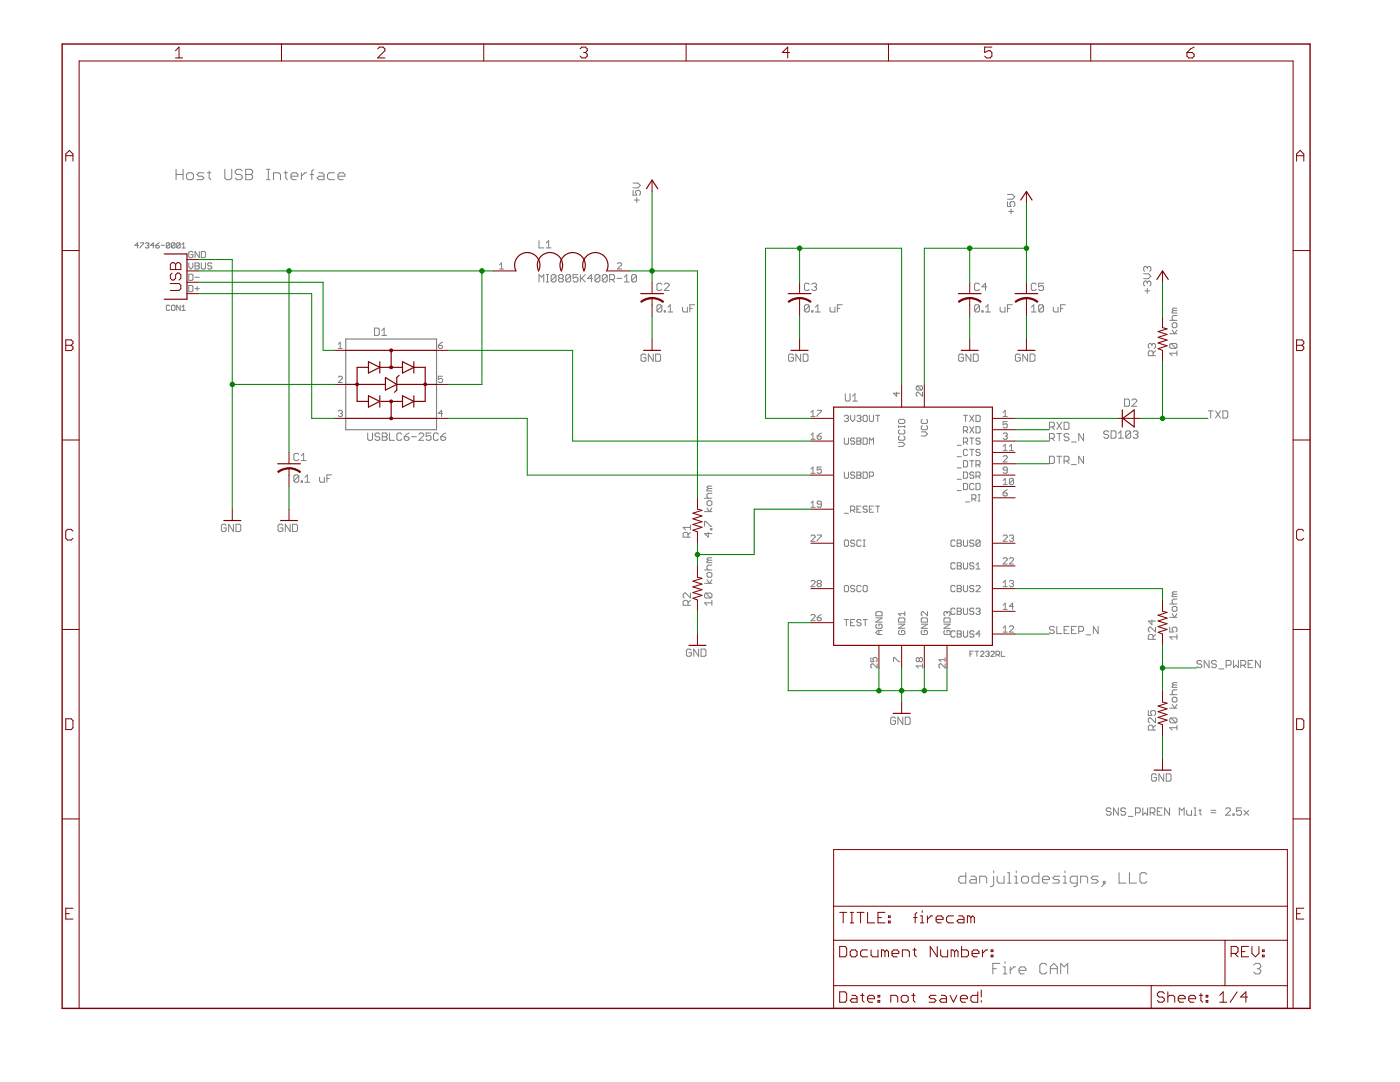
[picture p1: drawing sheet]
<svg xmlns="http://www.w3.org/2000/svg" width="279mm" height="216mm" viewBox="0 0 279 216" stroke-linecap="round" stroke-linejoin="round" font-family="sans-serif">
<g fill="none" stroke="#808080" stroke-width=".2">
<path d="M35.1 33.8v2.1M35.1 34.8h1.4M36.5 33.8v2.1M37.2 34.8l.4-.3h.7l.3 .3v.7l-.3 .4h-.7l-.4-.4zM40.7 34.5h-1.1l-.3 .3 .3 .4h.7l.4 .3-.4 .4h-1M41.4 34.5h.7M41.7 34.1v1.4l.4 .4M44.9 33.8v1.7l.3 .4h.7l.3-.4v-1.7M48.3 34.1l-.3-.3h-.7l-.4 .3v.4l.4 .3h.7l.3 .4v.3l-.3 .4h-.7l-.4-.4M49 34.8h1.1M49 33.8h1.1l.3 .3v.4l-.3 .3 .3 .4v.3l-.3 .4h-1.1zM53.2 35.9h.7"/>
<path d="M53.2 33.8h.7M53.6 33.8v2.1M54.6 35.9v-1.4h1l.4 .3v1.1M56.7 34.5h.7M57 34.1v1.4l.4 .4M58.1 35.2h1.4v-.4l-.4-.3h-.7l-.3 .3v.7l.3 .4h.7M60.2 34.5v1.4M61.2 34.5h-.3l-.7 .7M61.9 34.8h.7M62.6 33.8l-.4 .3v1.8M63.6 34.5h.7l.4 .3v1.1h-1.1l-.3-.4 .3-.3h1.1M66.8 34.5h-1.1l-.3 .3v.7l.3 .4h1.1"/>
<path d="M67.5 35.2h1.3v-.4l-.3-.3h-.7l-.3 .3v.7l.3 .4h.7M126.3 38v.9h.8l-.3-.4v-.3l.3-.2h.5l.2 .2v.5l-.2 .2M126.3 36.5h1l.5 .5-.5 .5h-1M126.6 39.9h1M127.1 39.4v1M201.1 38.8h.9l.5 .5-.5 .5h-.9M27.6 49h-.7l.6-.5v1M28 48.5h.7l-.7 1M29 48.6l.2-.1h.3l.2 .1-.2 .4M29.4 49h.1M29.5 49l.2 .1-.2 .4h-.3l-.2-.2M30.8 49h-.7l.5-.5v1"/>
<path d="M31.1 49h.5l.2 .3-.2 .2h-.3l-.2-.2zM31.8 48.5l-.7 .5M32.2 49h.6M33.9 48.6l-.2-.1h-.3l-.2 .1v.7M33.9 48.6v.7l-.2 .2h-.3l-.2-.2M33.9 48.6l-.7 .7M34.9 48.6l-.1-.1h-.4l-.2 .1v.7M34.9 48.6v.7l-.1 .2h-.4l-.2-.2M34.9 48.6l-.7 .7M36 48.6l-.2-.1h-.4l-.1 .1v.7M36 48.6v.7l-.2 .2h-.4l-.1-.2M36 48.6l-.7 .7"/>
<path d="M36.3 49.5h.7M36.3 48.8l.4-.3v1M37.7 54.7h.6l.2 .2v.9l-.2 .1h-.6zM37.7 52.5v.8l.4 .4 .4-.4v-.8M37.7 57h.6l.2 .2v.8l-.2 .2h-.6zM38.5 50.4l-.2-.2h-.4l-.2 .2v.8l.2 .2h.4l.2-.2v-.4h-.4M38.9 57.6h.9M38.9 55.3h.9M38.9 52.5h.7l.2 .1-.2 .5 .2 .4-.2 .2h-.7zM38.9 53.1h.7M39.3 57.2v.8M39.8 50.2v1.2l-.9-1.2v1.2"/>
<path d="M40.2 52.5v1l.2 .2h.4l.2-.2v-1M40.2 50.2h.6l.2 .2v.8l-.2 .2h-.6zM42.3 52.6l-.2-.1h-.5l-.2 .1 .2 .5h.5l.2 .2-.2 .4h-.5l-.2-.2M99.7 53.7h.8M99.7 52.9l.4-.4v1.2M107.6 48v1.5h.9M107.6 56.3v-1.5l.5 .5 .4-.5v1.5M109 56.3h.5M109 54.8h.5M109 49.5h1M109 48.5l.5-.5v1.5M109.3 54.8v1.5"/>
<path d="M111 55.1l-.3-.3h-.5l-.2 .3v.9M111 55.1v.9l-.3 .3h-.5l-.2-.3M111 55.1l-1 .9M111.7 55.5l-.2 .3v.2l.2 .3h.5l.2-.3v-.2l-.2-.3M111.7 55.5l-.2-.2v-.2l.2-.3h.5l.2 .3v.2l-.2 .2M111.7 55.5h.5M113.9 55.1v.9l-.3 .3h-.4l-.3-.3M113.9 55.1l-.3-.3h-.4l-.3 .3v.9M113.9 55.1l-1 .9M115.3 54.8h-.9v.7l.5-.2h.2l.2 .2v.5l-.2 .3h-.5l-.2-.3M115.8 54.8v1.5M116.1 55.5l.7 .8"/>
<path d="M116.8 54.8l-1 1M118.3 55.5h-1l.7-.7v1.5M119.7 55.1v.9l-.2 .3h-.5l-.3-.3M119.7 55.1l-.2-.3h-.5l-.3 .3v.9M119.7 55.1l-1 .9M121.2 55.1v.9l-.3 .3h-.4l-.3-.3M121.2 55.1l-.3-.3h-.4l-.3 .3v.9M121.2 55.1l-1 .9M121.7 55.8h.7l.2-.3v-.4l-.2-.3h-.7v1.5M122.2 55.8l.4 .5M123.1 55.5h1M123.2 52.6l.2-.1h.4l.3 .1v.3l-.9 .8h.9"/>
<path d="M124.6 56.3h1M124.6 55.3l.5-.5v1.5M127 55.1v.9l-.2 .3h-.5l-.3-.3M127 55.1l-.2-.3h-.5l-.3 .3v.9M127 55.1l-1 .9M132.1 56.7l-.3-.2h-.4l-.3 .2v1l.3 .3h.4l.3-.3M132.6 56.7l.2-.2h.5l.2 .2v.3l-.9 1h.9M161.5 56.7l-.2-.2h-.5l-.3 .2v1l.3 .3h.5l.2-.3M162 56.7l.2-.2h.5l.3 .2v.3l-.3 .2M162.5 57.2h.2M162.7 57.2l.3 .3v.2l-.3 .3h-.5l-.2-.3M195.5 56.7l-.3-.2h-.5l-.2 .2v1l.2 .3h.5l.3-.3"/>
<path d="M196.9 57.2h-.9l.7-.7v1.5M201.1 40.2v1h.7l-.3-.5v-.2l.3-.3h.5l.2 .3v.5l-.2 .2M201.3 42.2h1M201.8 41.7v1M206.8 56.7l-.3-.2h-.4l-.3 .2v1l.3 .3h.4l.3-.3M208.3 56.5h-1v.7l.7-.2 .3 .2v.5l-.3 .3h-.5l-.2-.3M228.2 54.6h1l.5 .5-.5 .5h-1M228.5 58h.9M229 53.4v.3M229 56.3v.3M229 57.6v.9M229 56.3l-.3-.2h-.2l-.3 .2v.5l.3 .3"/>
<path d="M229 53.4l-.3-.2h-.2l-.3 .2v.5l.3 .2M229 56.3l.2-.2h.2l.3 .2v.5l-.3 .3M229 53.4l.2-.2h.2l.3 .2v.5l-.3 .2M33.9 61.1l-.2-.2h-.3l-.2 .2v.7l.2 .1h.3l.2-.1M34.4 60.9h.4l.1 .2v.7l-.1 .1h-.4l-.2-.1v-.7zM36 60.9v1l-.7-1v1M36.3 61.2l.4-.3v1M36.3 61.9h.7M67.5 75.3l.2-.2h.4l.2 .2v.2l-.8 .8h.8M67.5 68.7l.4-.4v1.2M67.5 69.5h.8M74.7 65.5h.8l.2 .2v1l-.2 .2h-.8z"/>
<path d="M76.2 66.9h1M76.2 66l.5-.5v1.4M87.5 68.9h.6l.2 .4-.2 .2h-.4l-.2-.2zM88.3 75.1h-.8v.6l.4-.2 .4 .2v.4l-.2 .2h-.4l-.2-.2M88.3 68.3l-.8 .6M128.9 70.9l-.2-.2h-.5l-.3 .2v1l.3 .2h.5l.2-.2v-.5h-.5M130.4 70.7v1.4l-1-1.4v1.4M130.9 70.7h.7l.2 .2v1l-.2 .2h-.7zM132.1 61l-.3-.2h-.4l-.3 .2v1M132.1 61v1l-.3 .3h-.4l-.3-.3M132.1 61l-1 1M132.6 62h.2v.3h-.2z"/>
<path d="M133.3 62.3h1M133.3 61.3l.5-.5v1.5M136.2 61.3v.7l.3 .3h.7v-1M137.7 61.5h.5M138.6 60.8h-.9v1.5M158.3 70.9l-.2-.2h-.5l-.2 .2v1l.2 .2h.5l.2-.2v-.5h-.4M159.8 70.7v1.4l-1-1.4v1.4M160.3 70.7h.7l.2 .2v1l-.2 .2h-.7zM161.5 61l-.2-.2h-.5l-.3 .2v1M161.5 61v1l-.2 .3h-.5l-.3-.3M161.5 61l-1 1M162 62h.2v.3h-.2z"/>
<path d="M162.7 62.3h1M162.7 61.3l.5-.5v1.5M165.7 61.3v.7l.2 .3h.7v-1M167.1 61.5h.5M168.1 60.8h-1v1.5M168.7 78.6v1.2l.2 .2h.5l.3-.2v-1.2M170.2 79.1l.4-.5v1.4M178.9 78.3v.8l-.6-.6h1.3M183.1 77h.8l.2 .2v.4l-.2 .2M183.1 77l-.2 .2v.4l.2 .2h.8M183.1 77l.8 .8M184.1 78.3v.8l-.8-.8-.4 .2v.4l.2 .2"/>
<path d="M192.3 70.9l-.2-.2h-.5l-.3 .2v1l.3 .2h.5l.2-.2v-.5h-.5M193.8 70.7v1.4l-1-1.4v1.4M194.2 70.7h.8l.2 .2v1l-.2 .2h-.8zM195.5 61l-.3-.2h-.5l-.2 .2v1M195.5 61v1l-.3 .3h-.5l-.2-.3M195.5 61l-1 1M196 62h.2v.3h-.2zM196.7 62.3h1M196.7 61.3l.5-.5v1.5M199.6 61.3v.7l.3 .3h.7v-1M201.1 61.5h.4M202 60.8h-.9v1.5"/>
<path d="M203.6 70.9l-.2-.2h-.5l-.3 .2v1l.3 .2h.5l.2-.2v-.5h-.5M205.1 70.7v1.4l-1-1.4v1.4M205.6 70.7h.7l.2 .2v1l-.2 .2h-.7zM205.8 62.3h1M205.8 61.3l.5-.5v1.5M208.3 61l-.3-.2h-.5l-.2 .2v1M208.3 61v1l-.3 .3h-.5l-.2-.3M208.3 61l-1 1M210.2 61.3v.7l.2 .3h.8v-1M211.7 61.5h.4M212.6 60.8h-.9v1.5M224.4 79.6h.7l.3 .3v.9l-.3 .3h-.7z"/>
<path d="M225.9 79.9l.2-.3h.5l.3 .3v.2l-1 1h1M229.9 68.8l-.3-.3h-.2l-.2 .3v.5l.2 .2M229.9 68.8l.2-.3h.3l.2 .3v.5l-.2 .2M229.9 68.8v.2M230.1 71v-.7l-.2-.3h-.5l-.2 .3v.7h1.4M230.6 70l-.5 .5M233.4 66.6h1.5M233.4 63.9h1.5M233.7 68.5h1l.2 .3v.5l-.2 .2M233.7 68.5l-.3 .3v.5l.3 .2h1M233.7 68.5l1 1M233.9 65.9l.5 .7 .5-.7"/>
<path d="M234.2 64.4h.5l.2 .3v.4l-.2 .3h-.5l-.3-.3v-.4zM234.2 62l-.3 .2v.3h1M234.2 62h.7M234.9 70v1M234.9 62.9h-.7l-.3 .3v.5l.3 .2M234.9 70.5h-1.5l.5 .5M234.9 61.5h-.7l-.3 .2 .3 .3M59.6 90.7l-.2-.2h-.5l-.2 .2v1l.2 .2h.5l.2-.2M59.6 95l-.2-.2h-.5l-.2 .2v1M59.6 95v1l-.2 .2h-.5l-.2-.2M59.6 95l-.9 1M60.1 96h.3v.2h-.3z"/>
<path d="M60.1 91.9h1M60.1 91l.5-.5v1.4M60.9 96.2h.9M60.9 95.2l.4-.4v1.4M63.8 95.2v.8l.2 .2h.7v-1M65.2 95.5h.5M66.2 94.8h-1v1.4M67.5 82.1l.2-.2h.4l.2 .2-.2 .4M67.9 82.5h.2M68.1 82.5l.2 .2-.2 .4h-.4l-.2-.2M73.4 86.4v1.2l.2 .3h.5l.2-.3v-1.2M75.8 86.7l-.2-.3h-.5l-.3 .3v.2l.3 .2h.5l.2 .3v.2l-.2 .3h-.5l-.3-.3"/>
<path d="M76.3 86.4h.7l.3 .3v.2l-.3 .2 .3 .3v.2l-.3 .3h-.7zM76.3 87.1h.7M77.7 86.4v1.5h1M80.2 86.7l-.3-.3h-.4l-.3 .3v.9l.3 .3h.4l.3-.3M80.7 87.1h.7l.2 .3v.2l-.2 .3h-.5l-.2-.3zM81.6 86.4l-.9 .7M82.1 87.1h1M83.6 86.7l.2-.3h.5l.3 .3v.2l-1 1h1M86 86.4h-1v.7l.5-.2h.3l.2 .2v.5l-.2 .3h-.5l-.3-.3M87.5 86.7l-.3-.3h-.5l-.2 .3v.9l.2 .3h.5l.3-.3M88 87.1h.7l.2 .3v.2l-.2 .3h-.5l-.2-.3zM88.3 82.5h-.8l.6-.6v1.2"/>
<path d="M88.9 86.4l-.9 .7M140.6 99.4h1.5M141.4 97.5l-.3 .2v.3h1M141.4 97.5h.7M142.1 97h-.7l-.3 .2 .3 .3M142.1 98.4h-.7l-.3 .3v.5l.3 .2M161.8 82.3l.4-.4v1.2M161.8 86.8l.4-.4v1.3M161.8 93.6l.4-.4v1.2M161.8 83.1h.9M161.8 87.7h.9M161.8 94.4h.9"/>
<path d="M163.1 81.9h.8v.2l-.8 .8v.2M163.1 87h.6l.2 .4-.2 .3h-.4l-.2-.3zM163.9 93.2h-.8v.6l.6-.2 .2 .2v.4l-.2 .2h-.4l-.2-.2M163.9 86.4l-.8 .6M168.5 83.1l.2-.2h.4l.2 .2-.2 .4M168.5 87.4v1l.2 .2h.4l.2-.2v-1M168.5 94.2v1l.2 .2h.4l.2-.2v-1M168.9 83.5h.2M169.1 83.5l.2 .2-.2 .4h-.4l-.2-.2M169.8 82.9v.8l.4 .4 .4-.4v-.8M170.2 80h.9M170.6 87.6l-.2-.2h-.5l-.1 .4 .1 .2h.5l.2 .4-.2 .2h-.5l-.1-.2"/>
<path d="M170.6 94.4l-.2-.2h-.5l-.1 .4 .1 .2h.5l.2 .4-.2 .2h-.5l-.1-.2M171 83.1l.2-.2h.4l.2 .2-.2 .4M171 87.4h.6l.2 .2-.2 .4 .2 .4-.2 .2h-.6zM171 94.2h.6l.2 .2-.2 .4 .2 .4-.2 .2h-.6zM171 88h.6M171 94.8h.6M171.4 83.5h.2M171.6 83.5l.2 .2-.2 .4h-.4l-.2-.2M172.3 94.2h.6l.2 .2v.8l-.2 .2h-.6zM172.3 83.1l.2-.2h.4l.2 .2v.8l-.2 .2h-.4l-.2-.2zM172.3 87.4h.6l.2 .2v.8l-.2 .2h-.6zM173.5 82.9v1l.2 .2h.4l.2-.2v-1"/>
<path d="M173.5 88.6v-1.2l.4 .4 .4-.4v1.2M173.5 95h.6l.2-.2v-.4l-.2-.2h-.6v1.2M174.8 82.9h.8M175.2 82.9v1.2M179.3 83.9l.2-.2h.9l.2 .2v.4l-.2 .2h-.9l-.2-.2zM179.3 84.9v.4M179.3 85.1h1.3M179.3 88.3h.8l.5 .4-.5 .4h-.8M179.5 87l-.2 .2v.4l.2 .2h.9l.2-.2v-.4l-.2-.2M179.5 85.8l-.2 .2v.4l.2 .2h.9l.2-.2v-.4l-.2-.2M180.6 84.9v.4M183.9 86.2h.8l.4 .4-.4 .4h-.8"/>
<path d="M184.1 83.7l-.2 .2v.4l.2 .2h.8l.2-.2v-.4l-.2-.2M184.1 84.9l-.2 .2v.5l.2 .1h.8l.2-.1v-.5l-.2-.2M191 88.9h.9M191 91.1h.9M191 93.4h.9M191 95.6h.9M191 97.9h.9M192.3 86h.6l.2-.3v-.4l-.2-.2h-.6v1.3M192.3 88.2h.6l.2-.2v-.4l-.2-.2h-.6v1.2M192.3 91.9h.6l.2 .2v.9l-.2 .2h-.6zM192.3 94.2h.6l.2 .2v.8l-.2 .2h-.6zM192.3 96.5h.6l.2 .2v.8l-.2 .2h-.6z"/>
<path d="M192.3 82.9h.8M192.7 82.9v1.2M192.7 86l.4 .4M192.7 88.2l.4 .4M193.1 89.9l-.2-.2h-.4l-.2 .2v.8l.2 .2h.4l.2-.2M193.5 87.4h.9M193.5 82.9l.9 1.2M193.5 85.1l.9 1.3M193.5 89.7h.9M193.5 91.9h.9M194 99.5h.6l.2-.2v-.4l-.2-.2h-.6v1.3M194 87.4v1.2"/>
<path d="M194 89.7v1.2M194 91.9v1.3M194.4 94.4l-.2-.2h-.5l-.2 .2 .2 .4h.5l.2 .2-.2 .4h-.5l-.2-.2M194.4 82.9l-.9 1.2M194.4 85.1l-.9 1.3M194.4 96.7l-.2-.2h-.5l-.2 .2v.8l.2 .2h.5l.2-.2M194.4 99.5l.4 .5M194.8 82.9h.6l.2 .2v.8l-.2 .2h-.6zM194.8 95h.6l.2-.2v-.4l-.2-.2h-.6v1.2M194.8 85.1h.6l.2 .2v.9l-.2 .2h-.6zM194.8 92.8h.6l.2-.3v-.4l-.2-.2h-.6v1.3M194.8 96.5h.6l.2 .2v.8l-.2 .2h-.6z"/>
<path d="M195.2 100h.4M195.2 92.8l.4 .4M195.2 95l.4 .4M195.2 98.7h.4M195.4 98.7v1.3M195.6 87.6l-.2-.2h-.4l-.2 .2 .2 .4h.4l.2 .2-.2 .4h-.4l-.2-.2M195.6 89.9l-.2-.2h-.4l-.2 .2 .2 .4h.4l.2 .2-.2 .4h-.4l-.2-.2M200.2 86.6l.2-.2h.4l.2 .2-.2 .4M200.2 83.1h.8M200.2 82.3l.4-.4v1.2M200.2 89.1l.4-.4v1.2M200.2 95.9l.4-.4v1.2"/>
<path d="M200.2 98.3h.6l.2 .5-.2 .2h-.4l-.2-.2zM200.2 91.1l.2-.2h.4l.2 .2v.2l-.8 .9h.8M200.2 89.9h.8M200.2 96.7h.8M200.6 87h.2M200.8 87l.2 .2-.2 .5h-.4l-.2-.3M201 84.1h-.8v.7l.6-.2 .2 .2v.4l-.2 .2h-.4l-.2-.2M201 93.8h-.6l-.2-.2 .2-.4h.4l.2 .2v.8l-.2 .2h-.4l-.2-.2M201 97.7l-.8 .6M201.4 89.9h.9M201.4 89.1l.5-.4v1.2M202.3 95.7l-.2-.2h-.4l-.3 .2v.8"/>
<path d="M202.3 95.7v.8l-.2 .2h-.4l-.3-.2M202.3 95.7l-.9 .8M209.4 87.5h.8l.2-.3v-.5l-.2-.2h-.8v1.4M209.4 85.2h.8l.2-.2v-.5l-.2-.3h-.8v1.5M209.4 91h.8l.2 .3v.9l-.2 .3h-.8zM209.9 85.2l.5 .5M209.9 87.5l.5 .4M210.9 84.2l1 1.5M210.9 86.5h1M210.9 91h1M211.4 86.5v1.4M211.4 91v1.5"/>
<path d="M211.9 84.2l-1 1.5M212.4 84.2h.7l.2 .3v.9l-.2 .3h-.7zM212.4 92h.7l.2-.2v-.5l-.2-.3h-.7v1.5M212.9 92l.4 .5M213.3 86.7l-.2-.2h-.5l-.2 .2v.3l.2 .2h.5l.2 .3v.2l-.2 .2h-.5l-.2-.2M213.8 88.2h1M213.8 92.7h1M216.2 86.5v1.4l-.9-1.4v1.4M216.2 91v1.5l-.9-1.5v1.5M221.3 86.2l-.3-.2h-.5l-.2 .2v.3l.2 .2h.5l.3 .3v.2l-.3 .2h-.5l-.2-.2M221.7 86h.8l.2 .2v1l-.2 .2h-.8zM223.2 86.5l.5-.5v1.4"/>
<path d="M223.2 87.4h1M225.6 86.2l-.2-.2h-.5l-.2 .2v1M225.6 86.2v1l-.2 .2h-.5l-.2-.2M225.6 86.2l-.9 1M226.1 86.2l.3-.2h.4l.3 .2v.3l-.3 .2M226.6 86.7h.2M226.8 86.7l.3 .3v.2l-.3 .2h-.4l-.3-.2M241.2 82h.9M241.6 82v1.4M242.6 82l1 1.4M243.6 82l-1 1.4M244.1 82h.7l.2 .2v1l-.2 .2h-.7z"/>
<path d="M45.1 104.9l-.2-.3h-.5l-.2 .3v.9l.2 .3h.5l.2-.3v-.5h-.4M46.6 104.6v1.5l-1-1.5v1.5M47.1 104.6h.7l.2 .3v.9l-.2 .3h-.7zM56.5 104.9l-.3-.3h-.5l-.2 .3v.9l.2 .3h.5l.3-.3v-.5h-.5M57.9 104.6v1.5l-1-1.5v1.5M58.4 104.6h.7l.3 .3v.9l-.3 .3h-.7zM137.3 107.2v-.7l-.2-.3h-.5l-.3 .3v.7h1.5M137.8 118.3v1l-1-1h-.2l-.3 .3v.5l.3 .2M137.8 106.2l-.5 .5M137.8 105.2h-1.5l.5 .5M137.8 104.8v.9M137.8 119.8l-.5 .5"/>
<path d="M140.6 105v-1h.3l.9 1h.3M140.6 102.1h1.5M140.6 116.4h1.5M140.6 113.7h1.5M140.9 118.3h.9l.3 .3v.5l-.3 .2M140.9 118.3l-.3 .3v.5l.3 .2h.9M140.9 118.3l.9 1M141.1 100.1l.3-.2h.4l.3 .2v.5l-.3 .3h-.4l-.3-.3zM141.1 114.4l.3-.2h.4l.3 .2v.5l-.3 .3h-.4l-.3-.3zM141.1 101.4l.5 .7 .5-.7M141.1 115.7l.5 .7 .5-.7M141.4 106.2v1l-.8-.7h1.5"/>
<path d="M141.4 111.8l-.3 .2v.3h1M141.4 111.8h.7M141.8 105.5h.3v.2h-.3zM142.1 119.8v1M142.1 112.8h-.7l-.3 .2v.5l.3 .2M142.1 111.3h-.7l-.3 .2 .3 .3M161.8 100.4l.4-.4v1.2M161.8 101.2h.9M161.8 107l.2-.2h.5l.2 .2v.2l-.9 .8h.9M161.8 116l.2-.2h.5l.2 .2v.2l-.9 .9h.9M163.1 106.8h.8v.2l-.8 .8v.2M163.3 116.5l-.2-.3 .2-.4h.4l.2 .2-.2 .5"/>
<path d="M163.3 116.5l-.2 .1 .2 .5h.4l.2-.2-.2-.4M163.3 116.5h.4M163.9 100.6h-.6l-.2-.2 .2-.4h.4l.2 .2v.8l-.2 .2h-.4l-.2-.2M168.5 102.4h.8M168.7 107.8h.4l.2 .2v.8l-.2 .2h-.4l-.2-.2v-.8zM168.7 116.8h.4l.2 .2v.9l-.2 .2h-.4l-.2-.2v-.9zM169.8 101.8h.6l.2-.2v-.4l-.2-.2h-.6v1.2M170.2 101.8l.4 .4M170.6 108l-.2-.2h-.5l-.1 .4 .1 .2h.5l.2 .4-.2 .2h-.5l-.1-.2M170.6 117l-.2-.2h-.5l-.1 .4 .1 .3h.5l.2 .4-.2 .2h-.5l-.1-.2M171 101.6h.4M171.8 101h-.8v1.2h.8"/>
<path d="M171.8 108l-.2-.2h-.4l-.2 .2v.8l.2 .2h.4l.2-.2M171.8 117l-.2-.2h-.4l-.2 .2v.9l.2 .2h.4l.2-.2M172.3 107.8h.4M172.3 109h.4M172.5 116.8h.4l.2 .2v.9l-.2 .2h-.4l-.2-.2v-.9zM172.5 107.8v1.2M173.1 101.2l-.2-.2h-.4l-.2 .2 .2 .4h.4l.2 .2-.2 .4h-.4l-.2-.2M173.5 101.6h.4M174.3 101h-.8v1.2h.8M174.8 101h.8M175.2 101v1.2M190.6 117l-.2-.2h-.4l-.2 .2v.9l.2 .2h.4l.2-.2"/>
<path d="M190.6 108l-.2-.2h-.4l-.2 .2v.8l.2 .2h.4l.2-.2M190.6 112.5l-.2-.2h-.4l-.2 .2v.8l.2 .2h.4l.2-.2M191 112.3h.6l.3 .2-.3 .4 .3 .4-.3 .2h-.6zM191 107.8h.6l.3 .2-.3 .4 .3 .4-.3 .2h-.6zM191 108.4h.6M191 116.8h.6l.3 .2-.3 .5 .3 .4-.3 .2h-.6zM191 117.5h.6M191 112.9h.6M192.3 107.8v1l.2 .2h.4l.2-.2v-1M192.3 112.3v1l.2 .2h.4l.2-.2v-1M192.3 116.8v1.1l.2 .2h.4l.2-.2v-1.1M192.7 100.2h.8"/>
<path d="M194.4 117l-.2-.2h-.5l-.2 .2 .2 .5h.5l.2 .2-.2 .4h-.5l-.2-.2M194.4 108l-.2-.2h-.5l-.2 .2 .2 .4h.5l.2 .2-.2 .4h-.5l-.2-.2M194.4 112.5l-.2-.2h-.5l-.2 .2 .2 .4h.5l.2 .2-.2 .4h-.5l-.2-.2M194.8 117l.2-.2h.4l.2 .2v.2l-.8 .9h.8M194.8 113.5h.8M194.8 112.7l.4-.4v1.2M195.6 108l-.2-.2h-.4l-.2 .2v.8M195.6 108v.8l-.2 .2h-.4l-.2-.2M195.6 108l-.8 .8M200.2 111.5l.2-.2h.4l.2 .2v.2l-.8 .8h.8M200.2 107l.2-.2h.4l.2 .2v.2l-.8 .8h.8M200.2 117.1h.8"/>
<path d="M200.2 116.2l.4-.4v1.3M201.4 111.5l.3-.2h.4l.2 .2v.2l-.9 .8h.9M201.4 107l.3-.2h.4l.2 .2-.2 .4M201.4 116l.3-.2h.4l.2 .2-.2 .5M201.9 116.5h.2M201.9 107.4h.2M202.1 116.5l.2 .1-.2 .5h-.4l-.3-.2M202.1 107.4l.2 .2-.2 .4h-.4l-.3-.2M234.2 118.6l-.3 .2v.3h1M234.2 118.6h.7M234.9 119.5h-.7l-.3 .3v.5l.3 .2M234.9 118.1h-.7l-.3 .2 .3 .3"/>
<path d="M137.3 120.8v-.7l-.2-.3h-.5l-.3 .3v.7h1.5M138 129.8l-.3-.3h-.5l-.2 .3v.9l.2 .3h.5l.3-.3v-.5h-.5M139.4 129.5v1.5l-.9-1.5v1.5M139.9 129.5h.7l.3 .3v.9l-.3 .3h-.7zM142.1 120.3h-1.5l.5 .5M161.8 122.8l.2-.2h.5l.2 .2v.2l-.9 .9h.9M163.1 123.3h.6l.2 .4-.2 .2h-.4l-.2-.2zM163.9 122.6l-.8 .7M168.5 123.6h.8M168.9 123.6v1.3M169.8 124.2h.4M170.6 123.6h-.8v1.3h.8"/>
<path d="M171.8 123.8l-.2-.2h-.4l-.2 .4 .2 .2h.4l.2 .5-.2 .2h-.4l-.2-.2M172.3 123.6h.8M172.7 123.6v1.3M173.8 131.2v.8h.6l-.2-.4 .2-.4h.4l.2 .2v.4l-.2 .2M174.8 123.3h1.2l-1.2 .8h1.2M175 124.5l-.2 .3v.4l.2 .2h.8l.2-.2v-.4l-.2-.3h-.4v.5M175 122h.8l.2 .3v.6h-1.2v-.6zM175 132.5v.8l-.8-.8-.4 .2v.4l.2 .2M175.4 125.8v.8M176 125.8h-.8l-.4 .4 .4 .4h.8M178.3 132v-.8h.2l.9 .8h.2M179.3 123.5l.2-.2h.9l.2 .2v.6h-1.3z"/>
<path d="M179.3 124.5h1.3l-1.3 .9h1.3M179.5 125.8l-.2 .2v.4l.2 .2h.9l.2-.2v-.4l-.2-.2h-.5v.4M180.6 122v.9M180.6 122.5h-1.3l.4 .4M183.5 131.4l-.2-.2-.4 .2v.4l.2 .2 .4-.2M183.5 131.4l.2-.2 .4 .2v.4l-.2 .2-.4-.2M183.5 131.4v.4M183.9 124.5h1.2l-1.2 .9h1.2M183.9 123.5l.2-.2h.8l.2 .2v.6h-1.2zM184.1 125.8l-.2 .2v.4l.2 .2h.8l.2-.2v-.4l-.2-.2h-.4v.4M184.1 132.9h-1.2l.4 .4M184.1 132.5v.8"/>
<path d="M185.1 122v.9l-.8-.9-.4 .3v.4l.2 .2M188.4 124.5h1.2l-1.2 .9h1.2M188.6 125.8l-.2 .2v.4l.2 .2h.8l.2-.2v-.4l-.2-.2h-.4v.4M188.6 123.3h.8l.2 .2v.6h-1.2v-.6zM188.6 132.5v.8l-.8-.8-.4 .2v.4l.2 .2M188.6 131.6h-1.2l.4 .4M188.6 131.2v.8M189 122.3l-.2-.3-.4 .3v.4l.2 .2M189 122.3l.2-.3 .4 .3v.4l-.2 .2M189 122.3v.2M190.6 121.6l-.2-.3h-.4l-.2 .3v.8l.2 .2h.4l.2-.2M190.6 126.1l-.2-.2h-.4l-.2 .2v.8l.2 .2h.4l.2-.2"/>
<path d="M191 122h.6M191 121.3h.6l.3 .3-.3 .4 .3 .4-.3 .2h-.6zM191 125.9h.6l.3 .2-.3 .4 .3 .4-.3 .2h-.6zM191 126.5h.6M192.3 121.3v1.1l.2 .2h.4l.2-.2v-1.1M192.3 125.9v1l.2 .2h.4l.2-.2v-1M193.6 130.5h.3M194.3 129.9h-.7v1.1M194.4 121.6l-.2-.3h-.5l-.2 .3 .2 .4h.5l.2 .2-.2 .4h-.5l-.2-.2M194.4 126.1l-.2-.2h-.5l-.2 .2 .2 .4h.5l.2 .2-.2 .4h-.5l-.2-.2M194.6 129.9h.7M194.8 121.6l.2-.3h.4l.2 .3-.2 .4"/>
<path d="M195 129.9v1.1M195.2 122h.2M195.4 122l.2 .2-.2 .4h-.4l-.2-.2M195.6 126.5h-.8l.6-.6v1.2M195.7 130.1l.1-.2h.4l.2 .2v.2l-.7 .7h.7M196.7 130.1l.2-.2h.3l.2 .2-.2 .4M197 130.5h.2M197.2 130.5l.2 .1-.2 .4h-.3l-.2-.2M197.7 130.1l.2-.2h.4l.1 .2v.2l-.7 .7h.7M198.8 130.6h.5l.2-.1v-.4l-.2-.2h-.5v1.1M199.1 130.6l.4 .4M199.8 129.9v1.1h.7"/>
<path d="M200.2 126.1h.8M200.2 120.8l.4-.4v1.2M200.2 125.3l.4-.4v1.2M200.2 121.6h.8M201.4 125.1l.3-.2h.4l.2 .2v.2l-.9 .8h.9M202.3 121h-.9l.7-.6v1.2M210.4 125.2l-.2-.2h-.5l-.3 .2v.3l.3 .2h.5l.2 .3v.2l-.2 .2h-.5l-.3-.2M210.9 125v1.4h1M212.4 125.7h.5M213.3 125h-.9v1.4h.9M213.8 125.7h.5M214.8 125h-1v1.4h1"/>
<path d="M215.3 126h.7l.2-.3v-.5l-.2-.2h-.7v1.4M216.7 126.7h1M219.2 125v1.4l-1-1.4v1.4M229.9 123.7v1l-.7-.8h1.4M230.1 127.6v-.7l-.2-.3h-.5l-.2 .3v.7h1.4M230.6 125.1v1l-1-1h-.2l-.2 .3v.5l.2 .2M230.6 126.6l-.5 .5M233.4 125.1v1h.8l-.3-.5v-.2l.3-.3h.5l.2 .3v.5l-.2 .2M233.4 138.6h1.5M233.4 123.2h1.5M233.4 120.5h1.5M233.9 121.2l.3-.2h.5l.2 .2v.5l-.2 .3h-.5l-.3-.3z"/>
<path d="M233.9 139.4l.3-.3h.5l.2 .3v.4l-.2 .3h-.5l-.3-.3zM233.9 122.5l.5 .7 .5-.7M234.2 136.7l-.3 .2v.3h1M234.2 136.7h.7M234.9 126.6v1M234.9 137.7h-.7l-.3 .2v.5l.3 .2M234.9 136.2h-.7l-.3 .2 .3 .3M234.9 127.1h-1.5l.5 .5M239.8 132l-.2-.2h-.5l-.2 .2v.3l.2 .2h.5l.2 .2v.3l-.2 .2h-.5l-.2-.2M241.3 131.8v1.4l-1-1.4v1.4M242.8 132l-.3-.2h-.5l-.2 .2v.3l.2 .2h.5l.3 .2v.3l-.3 .2h-.5l-.2-.2M243.2 133.5h1"/>
<path d="M244.7 132.7h.7l.3-.2v-.5l-.3-.2h-.7v1.4M246.2 131.8v1.4l.5-.5 .4 .5v-1.4M247.6 132.7h.7l.3-.2v-.5l-.3-.2h-.7v1.4M248.1 132.7l.5 .5M249.1 132.5h.5M250.1 131.8h-1v1.4h1M251.5 131.8v1.4l-1-1.4v1.4M178.7 143.3l-.2-.2h-.5l-.2 .2v1l.2 .2h.5l.2-.2v-.5h-.5M180.2 143.1v1.4l-1-1.4v1.4M180.7 143.1h.7l.2 .2v1l-.2 .2h-.7zM229.2 141.8v1h.7l-.3-.5v-.3l.3-.2h.5l.2 .2v.5l-.2 .3M230.1 145.7v-.8l-.2-.2h-.5l-.2 .2v.8h1.4"/>
<path d="M230.6 143.3v.9l-1-.9h-.2l-.2 .2v.5l.2 .2M230.6 144.7l-.5 .5M230.8 154.7l-.3-.3h-.4l-.3 .3v.9l.3 .3h.4l.3-.3v-.5h-.5M232.2 154.4v1.5l-.9-1.5v1.5M232.7 154.4h.8l.2 .3v.9l-.2 .3h-.8zM233.4 141.3h1.5M233.7 143.3h1l.2 .2v.5l-.2 .2M233.7 143.3l-.3 .2v.5l.3 .2h1M233.7 143.3l1 .9M233.9 140.6l.5 .7 .5-.7M234.9 145.2h-1.5l.5 .5M234.9 144.7v1"/>
<path d="M192.7 174.1v2.1h-1l-.4-.3v-.7l.4-.4h1M193.8 174.8h.7l.3 .4v1h-1l-.4-.3 .4-.4h1M195.5 176.2v-1.4h1.1l.3 .4v1M198.3 174.8v1.8l-.3 .3h-.4M198.3 173.8v.3M199 174.8v1.1l.3 .3h1.1v-1.4M201.1 176.2h.7M201.1 174.1h.3v2.1M202.5 176.2h.7M202.5 174.8h.3v1.4M202.8 173.8v.3M203.9 175.2l.3-.4h.7l.4 .4v.7l-.4 .3h-.7l-.3-.3z"/>
<path d="M207.3 174.1v2.1h-1l-.3-.3v-.7l.3-.4h1M208 175.5h1.4v-.3l-.3-.4h-.7l-.4 .4v.7l.4 .3h.7M211.5 174.8h-1l-.4 .4 .4 .3h.7l.3 .4-.3 .3h-1.1M212.2 176.2h.7M212.2 174.8h.4v1.4M212.6 173.8v.3M215 176.2h-1.1l-.3-.3v-.7l.3-.4h1.1v1.8l-.4 .3h-.3M215.7 176.2v-1.4h1l.4 .4v1M219.2 174.8h-1.1l-.3 .4 .3 .3h.7l.4 .4-.4 .3h-1M220.2 175.9h.3v.3h-.3zM220.5 176.2l-.7 .7M221.7 161.5l-.2-.3h-.5l-.2 .3v.2l.2 .2h.5l.2 .3v.2l-.2 .3h-.5l-.2-.3"/>
<path d="M223.2 161.2v1.5l-1-1.5v1.5M223.3 174.1v2.1h1.4M224.6 161.5l-.2-.3h-.5l-.2 .3v.2l.2 .2h.5l.2 .3v.2l-.2 .3h-.5l-.2-.3M225.1 162.9h1M225.4 174.1v2.1h1.4M226.6 162.2h.7l.3-.3v-.4l-.3-.3h-.7v1.5M228.1 161.2v1.5l.4-.5 .5 .5v-1.5M228.9 174.5l-.4-.4h-.7l-.3 .4v1.4l.3 .3h.7l.4-.3M229.5 162.2h.8l.2-.3v-.4l-.2-.3h-.8v1.5M230 162.2l.5 .5M231 161.9h.5M231.9 161.2h-.9v1.5h.9"/>
<path d="M233.4 161.2v1.5l-1-1.5v1.5M235.4 162.7v-1.5l.4 .5 .5-.5v1.5M236.8 161.7v.7l.3 .3h.7v-1M238.3 161.2h.2v1.5M238.3 162.7h.5M239.2 161.7h.5M239.5 161.5v.9l.2 .3M241.7 162.2h1M241.7 161.7h1M244.6 161.5l.2-.3h.5l.3 .3v.2l-1 1h1M246.1 162.4h.2v.3h-.2zM247.8 161.2h-1v.7l.5-.2h.2l.3 .2v.5l-.3 .3h-.5l-.2-.3"/>
<path d="M248.2 161.7l1 1M249.2 161.7l-1 1M198.1 193.3h.7M199.5 192.2h-1.4v2.1M200.2 192.9h.4v1.4M200.2 194.3h.7M200.6 191.9v.3M201.6 192.9v1.4M202.7 192.9h-.4l-.7 .7M203.4 193.6h1.3v-.3l-.3-.4h-.7l-.3 .4v.7l.3 .3h.7M208.9 192.6l-.3-.4h-.7l-.4 .4v1.4l.4 .3h.7l.3-.3M209.6 193.3h1.4"/>
<path d="M209.6 194.3v-1.4l.7-.7 .7 .7v1.4M211.7 194.3v-2.1l.7 .7 .7-.7v2.1M250.2 192.6l.4-.4h.7l.3 .4v.3l-.3 .4M250.9 193.3h.4M251.3 193.3l.3 .3v.4l-.3 .3h-.7l-.4-.3"/>
</g>
<path d="M69 67.6h18.1v18.1h-18.1z" fill="none" stroke="#808080" stroke-width=".23"/>
<path d="M12.4 8.8h249.1v192.4h-249.1z" fill="none" stroke="#800000" stroke-width=".28"/>
<g fill="none" stroke="#800000" stroke-width=".2">
<path d="M35 10.1l.7-.7v2.2M35 11.6h1.4M56.2 8.8v3.4M75.4 9.8l.3-.4h.8l.3 .4v.3l-1.4 1.5h1.4M96.5 8.8v3.4M115.8 9.8l.3-.4h.7l.4 .4v.3l-.4 .4M116.5 10.5h.3M116.8 10.5l.4 .3v.4l-.4 .4h-.7l-.3-.4M136.9 8.8v3.4M157.6 10.5h-1.5l1.1-1.1v2.2M177.3 8.8v3.4M198 9.4h-1.5v1.1l.7-.4h.4l.4 .4v.7l-.4 .4h-.7l-.4-.4"/>
<path d="M217.7 8.8v3.4M236.9 10.5h1.1l.3 .3v.4l-.3 .4h-.8l-.3-.4zM238.3 9.4l-.7 .4-.7 .7M13.1 32.2v-1.5l.7-.7 .8 .7v1.5M13.1 31.1h1.5M130.1 35.9v2.3M204.9 38.2v2.3M258.8 31.1h1.4M258.8 32.2v-1.5l.7-.7 .7 .7v1.5M12.4 50h3.4M34 56.6h1.7l.4 .3v.7l-.4 .4h-1.7M34 52.7l.4-.3h.3l.4 .3 .3-.3h.3l.4 .3v1.1h-2.1z"/>
<path d="M34.4 54.5l-.4 .3v.7l.4 .4h.3l.4-.4v-.7l.3-.3h.3l.4 .3v.7l-.4 .4M35.1 52.7v1.1M37.3 58.6h2.3M37.3 56.3h2.3M37.3 54.1h2.3M37.3 51.8h2.3M98.4 54.1h4.6M121.1 54.1h4.5M130.1 56.3v2.3M130.1 59.5v3.6M159.6 56.3v2.3M159.6 59.5v3.6"/>
<path d="M193.5 56.3v2.3M193.5 59.5v3.6M204.9 56.3v2.3M204.9 59.5v3.6M232 54.1v2.2M258.1 50h3.4M13.1 67.8h1.1l.4 .4v.3l-.4 .4 .4 .3v.4l-.4 .4h-1.1zM13.1 68.9h1.1M66.7 69.9h2.3M66.7 76.7h2.3M87.1 69.9h2.3M87.1 76.7h2.3"/>
<path d="M130.1 67.6v2.3M159.6 67.6v2.3M179.9 76.7v4.5M184.5 76.7v4.5M193.5 67.6v2.3M204.9 67.6v2.3M232 63.1v2.3l.9 .2-1.8 .6 1.8 .5-1.8 .6 1.8 .6-1.8 .5 1.8 .6-1.8 .6 .9 .3v2.3M258.8 67.8h1l.4 .4v.3l-.4 .4 .4 .3v.4l-.4 .4h-1zM258.8 68.9h1M12.4 87.8h3.4M57.7 90.3v2.2M57.7 93.5v3.6"/>
<path d="M66.7 83.5h2.3M87.1 83.5h2.3M139.2 99.3v2.3l.9 .2-1.8 .6 1.8 .6-1.8 .5 1.8 .6-1.8 .5 1.8 .6-1.8 .6 .9 .3v2.3M161.8 83.5h4.6M161.8 88h4.6M161.8 94.8h4.6M198.1 83.5h4.5M198.1 88h4.5M198.1 94.8h4.5M198.1 85.7h4.5M198.1 90.3h4.5M198.1 92.5h4.5"/>
<path d="M198.1 97.1h4.5M198.1 99.3h4.5M223 83.5h4.5M258.1 87.8h3.4M14.6 106l-.4-.4h-.7l-.4 .4v1.4l.4 .4h.7l.4-.4M46.4 101.6v2.3M57.7 101.6v2.3M139.2 112.9v2.3l.9 .2-1.8 .6 1.8 .5-1.8 .6 1.8 .6-1.8 .5 1.8 .6-1.8 .6 .9 .3v2.3M161.8 101.6h4.6M161.8 108.4h4.6M161.8 117.5h4.6M198.1 108.4h4.5"/>
<path d="M198.1 117.5h4.5M198.1 112.9h4.5M232 119.7v2.3l.9 .2-1.8 .6 1.8 .5-1.8 .6 1.8 .6-1.8 .5 1.8 .6-1.8 .6 .9 .3v2.3M260.2 106l-.4-.4h-.7l-.3 .4v1.4l.3 .4h.7l.4-.4M12.4 125.6h3.4M139.2 126.5v2.3M161.8 124.2h4.6M175.4 128.8v4.5M179.9 128.8v4.5M184.5 128.8v4.5M189 128.8v4.5M198.1 122h4.5"/>
<path d="M198.1 126.5h4.5M232 137.8v2.3l.9 .2-1.8 .6 1.8 .5-1.8 .6 1.8 .6-1.8 .6 1.8 .5-1.8 .6 .9 .3v2.3M258.1 125.6h3.4M13.1 143.4h1.1l.4 .4v1.4l-.4 .4h-1.1zM179.9 140.1v2.2M232 151.4v2.3M258.8 143.4h1l.4 .4v1.4l-.4 .4h-1zM12.4 163.4h3.4M166.4 169.5h90.5v31.7h-90.5zM258.1 163.4h3.4M13.1 182.3h.7M14.6 181.2h-1.5v2.2h1.5"/>
<path d="M166.4 187.6h90.5M166.4 196.7h90.5M166.4 180.8h90.5M167.6 188.8h1l.4 .4v1.4l-.4 .3h-1zM167.6 197.9h1l.4 .3v1.4l-.4 .4h-1zM167.6 182.1h1.4M168.3 182.1v2M169.7 189.9l.3-.4h.7l.3 .4v.7l-.3 .3h-.7l-.3-.3zM169.7 182.1h.7M169.7 184.1h.7M170 198.6h.7l.3 .3v1.1h-1l-.3-.4 .3-.3h1M170 182.1v2"/>
<path d="M171 182.1h1.4M171.7 198.6h.7M171.7 182.1v2M172.1 198.2v1.4l.3 .4M173.1 199.3h1.4v-.4l-.3-.3h-.7l-.4 .3v.7l.4 .4h.7M173.1 182.1v2h1.4M173.1 189.5h-1l-.4 .4v.7l.4 .3h1M173.8 189.5v1.1l.4 .3h1v-1.4M175.2 199.6h.4v.4h-.4zM175.2 198.6h.4v.3h-.4zM175.2 183.1h.7M176.6 189.9l.4-.4 .3 .4v1"/>
<path d="M176.6 182.1h-1.4v2h1.4M176.6 189.9l-.3-.4h-.4v1.4M176.6 189.9v1M177.3 182.8h.4v.3h-.4zM177.3 183.8h.4v.3h-.4zM177.8 200v-1.4h1l.4 .3v1.1M178 190.2h1.4v-.3l-.4-.4h-.6l-.4 .4v.7l.4 .3h.6M179.9 198.9l.3-.3h.7l.4 .3v.7l-.4 .4h-.7l-.3-.4zM180.1 190.9v-1.4h1l.4 .4v1M181.9 198.6h.7M182.2 189.5h.7M182.3 198.2v1.4l.3 .4"/>
<path d="M182.3 183.1h.7M182.5 189.2v1.4l.4 .3M183 182.1l-.4 .3v1.7M183.7 184.1h.7M183.7 182.8h.3v1.3M184 181.7v.4M185.1 182.8v1.3M186.1 182.8h-.3l-.7 .7M186.8 198.6h-1l-.4 .3 .4 .4h.7l.3 .3-.3 .4h-1.1M186.8 183.5h1.4v-.4l-.3-.3h-.7l-.4 .3v.7l.4 .3h.7M187 188.8v2.1l-1.3-2.1v2.1M187.7 189.5v1.1l.4 .3h1v-1.4"/>
<path d="M187.9 198.6h.6l.4 .3v1.1h-1l-.4-.4 .4-.3h1M189.6 198.6l.7 1.4 .7-1.4M190.3 182.8h-1l-.4 .3v.7l.4 .3h1M190.5 189.9l-.3-.4h-.4v1.4M190.5 189.9v1M190.5 189.9l.4-.4 .3 .4v1M191.3 182.8h.7l.4 .3v1h-1.1l-.3-.3 .3-.3h1.1M191.7 199.3h1.4v-.4l-.4-.3h-.7l-.3 .3v.7l.3 .4h.7M191.9 188.8v2.1h1.1l.3-.3v-.7l-.3-.4h-1.1M193.8 183.1l-.4-.3h-.3v1.3M193.8 183.1v1M193.8 183.1l.3-.3 .4 .3v1"/>
<path d="M194 190.2h1.4v-.3l-.4-.4h-.7l-.3 .4v.7l.3 .3h.7M195.1 197.9v2.1h-1l-.3-.4v-.7l.3-.3h1M195.8 197.5v1.4M195.8 199.6v.4M196.1 189.5v1.4M197.1 189.5h-.3l-.7 .7M197.8 190.6h.4v.3h-.4zM197.8 189.5h.4v.4h-.4zM229.7 196.7v4.5M232.4 198.2l-.4-.3h-.7l-.3 .3v.4l.3 .3h.7l.4 .4v.3l-.4 .4h-.7l-.3-.4M233.1 198.9l.3-.3h.7l.3 .3v1.1M233.1 197.9v2.1"/>
<path d="M235.1 199.3h1.4v-.4l-.3-.3h-.7l-.4 .3v.7l.4 .4h.7M237.2 199.3h1.4v-.4l-.3-.3h-.7l-.4 .3v.7l.4 .4h.7M239.3 198.6h.7M239.7 198.2v1.4l.3 .4M240.7 199.6h.3v.4h-.3zM240.7 198.6h.3v.3h-.3zM243.4 200h1.4M243.4 198.6l.7-.7v2.1M244.5 187.6v9.1M245.7 190.2h1l.4-.3v-.7l-.4-.4h-1v2.1M246.4 190.2l.7 .7M246.9 197.9l-1.4 2.1"/>
<path d="M247.8 189.9h.7M249 198.9h-1.4l1-1v2.1M249.2 188.8h-1.4v2.1h1.4M249.9 188.8v1.4l.6 .7 .7-.7v-1.4M251.9 190.6h.4v.3h-.4zM251.9 189.5h.4v.4h-.4zM258.8 182.3h.7M260.2 181.2h-1.4v2.2h1.4M15.8 201.2v-189h242.3v189"/>
</g>
<g fill="none" stroke="#800000" stroke-width=".23">
<path d="M129 37.7l1.1-1.8 1.2 1.8M203.7 39.9l1.2-1.7 1.1 1.7M32.8 50.7h4.5v9h-4.5M103 54.1a2.53 2.53 0 0 1 2.2-3.7 2.53 2.53 0 0 1 2.3 3.7 2.53 2.53 0 0 1 2.2-3.7 2.53 2.53 0 0 1 2.3 3.7 2.53 2.53 0 0 1 2.3-3.7 2.53 2.53 0 0 1 2.2 3.7 2.53 2.53 0 0 1 2.3-3.7 2.53 2.53 0 0 1 2.3 3.7M127.9 58.6h4.5M157.3 58.6h4.5M191.3 58.6h4.5M202.6 58.6h4.5M230.9 55.8l1.1-1.7 1.2 1.7M69 69.9h18.1M69 76.7h7.9M73.5 72.2l2.3 1.1-2.3 1.1z"/>
<path d="M73.5 79l2.3 1.1-2.3 1.1zM73.5 73.3h-2.2v6.8h2.2M75.8 72.2v2.2M75.8 79v2.2M75.8 73.3h4.5M76.9 75.3l2.3 1.4-2.3 1.1zM78.1 69.9v3.4M79.2 76.7h7.9M79.7 74.9l-.5 .4v2.5l-.5 .5M80.3 72.2l2.3 1.1-2.3 1.1zM80.3 79l2.3 1.1-2.3 1.1zM82.6 72.2v2.2"/>
<path d="M82.6 79v2.2M82.6 73.3h2.3v6.8h-2.3M128.4 69.9h3.4M157.9 69.9h3.4M191.8 69.9h3.4M203.2 69.9h3.3M55.4 92.5h4.5M69 83.5h18.1M76 80.1h4.3M78.1 80.1v3.4M166.4 81.2h31.7v47.6h-31.7zM224 81.8v3.4"/>
<path d="M224.1 83.5l2.3-1.7v3.4zM44.7 103.9h3.4M56 103.9h3.4M137.5 128.8h3.4M178.2 142.3h3.5M230.3 153.7h3.4"/>
</g>
<g fill="#800000" stroke="#800000" stroke-width=".2">
<path d="M71.1 76.5h.4v.4l-.2 .1-.2-.1z" fill-rule="evenodd"/>
<path d="M84.6 76.5h.5v.4l-.2 .1-.3-.1z" fill-rule="evenodd"/>
<path d="M57.7 93.3l1.2 .2 1.1 .6-.2 .2-1.2-.6-.9-.1z" fill-rule="evenodd"/>
<path d="M55.4 94.1l1.1-.6 1.2-.2v.3l-1.4 .2-.7 .5z" fill-rule="evenodd"/>
<path d="M130.1 59.4l1.2 .2 1.1 .6-.1 .1-.8-.4-1.4-.3z" fill-rule="evenodd"/>
<path d="M127.9 60.2l1-.6 1.2-.2v.2l-.9 .1-1.2 .6z" fill-rule="evenodd"/>
<path d="M204.9 59.4l1.2 .2 1 .6-.1 .1-.8-.4-1.3-.3z" fill-rule="evenodd"/>
<path d="M202.6 60.2l1-.6 1.3-.2v.2l-1 .1-1.2 .6z" fill-rule="evenodd"/>
<path d="M193.5 59.4l1.2 .2 1.1 .6-.1 .1-.8-.4-1.4-.3z" fill-rule="evenodd"/>
<path d="M191.3 60.2l1-.6 1.2-.2v.2l-.9 .1-1.2 .6z" fill-rule="evenodd"/>
<path d="M159.6 59.4l1.2 .2 1.1 .6-.2 .1-.8-.4-1.3-.3z" fill-rule="evenodd"/>
<path d="M157.3 60.2l1.1-.6 1.2-.2v.2l-1.4 .3-.8 .4z" fill-rule="evenodd"/>
<circle cx="78.1" cy="73.3" r=".3"/>
<circle cx="78.1" cy="69.9" r=".3"/>
<circle cx="78.1" cy="80.1" r=".3"/>
<circle cx="78.1" cy="83.5" r=".29"/>
</g>
<g fill="none" stroke="#008000" stroke-width=".2">
<path d="M130.1 38.2v18.1M39.6 51.8h6.8v49.8M39.6 54.1h58.8M39.6 58.6h22.6v24.9h4.5M39.6 56.3h24.9v13.6h2.2M57.7 54.1v36.2M96.2 54.1v22.6h-6.8M125.6 54.1h13.6v45.2M159.6 49.5v6.8M193.5 49.5v6.8M204.9 40.5v15.8M204.9 49.5h-20.4v27.2"/>
<path d="M232 56.3v6.8M46.4 76.7h20.3M89.4 69.9h24.9v18.1h47.5M130.1 63.1v4.5M159.6 63.1v4.5M179.9 76.7v-27.2h-27.1v34h9M193.5 63.1v4.5M204.9 63.1v4.5M232 72.2v11.3M57.7 97.1v4.5M89.4 83.5h15.8v11.3h56.6M202.6 83.5h20.4"/>
<path d="M202.6 88h6.8M202.6 85.7h6.8M202.6 92.5h6.8M227.5 83.5h13.6M139.2 108.4v4.5M161.8 101.6h-11.3v9.1h-11.3M202.6 117.5h29.4v2.2M139.2 122v4.5M161.8 124.2h-4.5v13.6h31.7v-4.5M175.4 133.3v4.5M179.9 133.3v6.8M184.5 133.3v4.5"/>
<path d="M202.6 126.5h6.8M232 128.8v9M232 133.3h6.8M232 146.9v4.5"/>
</g>
<g fill="#008000" stroke="#008000" stroke-width=".2">
<circle cx="46.4" cy="76.7" r=".44"/>
<circle cx="175.4" cy="137.8" r=".44"/>
<circle cx="179.9" cy="137.8" r=".44"/>
<circle cx="184.5" cy="137.8" r=".44"/>
<circle cx="57.7" cy="54.1" r=".44"/>
<circle cx="96.2" cy="54.1" r=".44"/>
<circle cx="130.1" cy="54.1" r=".44"/>
<circle cx="193.5" cy="49.5" r=".44"/>
<circle cx="204.9" cy="49.5" r=".44"/>
<circle cx="159.6" cy="49.5" r=".44"/>
<circle cx="139.2" cy="110.7" r=".44"/>
<circle cx="232" cy="133.3" r=".44"/>
<circle cx="232" cy="83.5" r=".44"/>
</g>
</svg>
